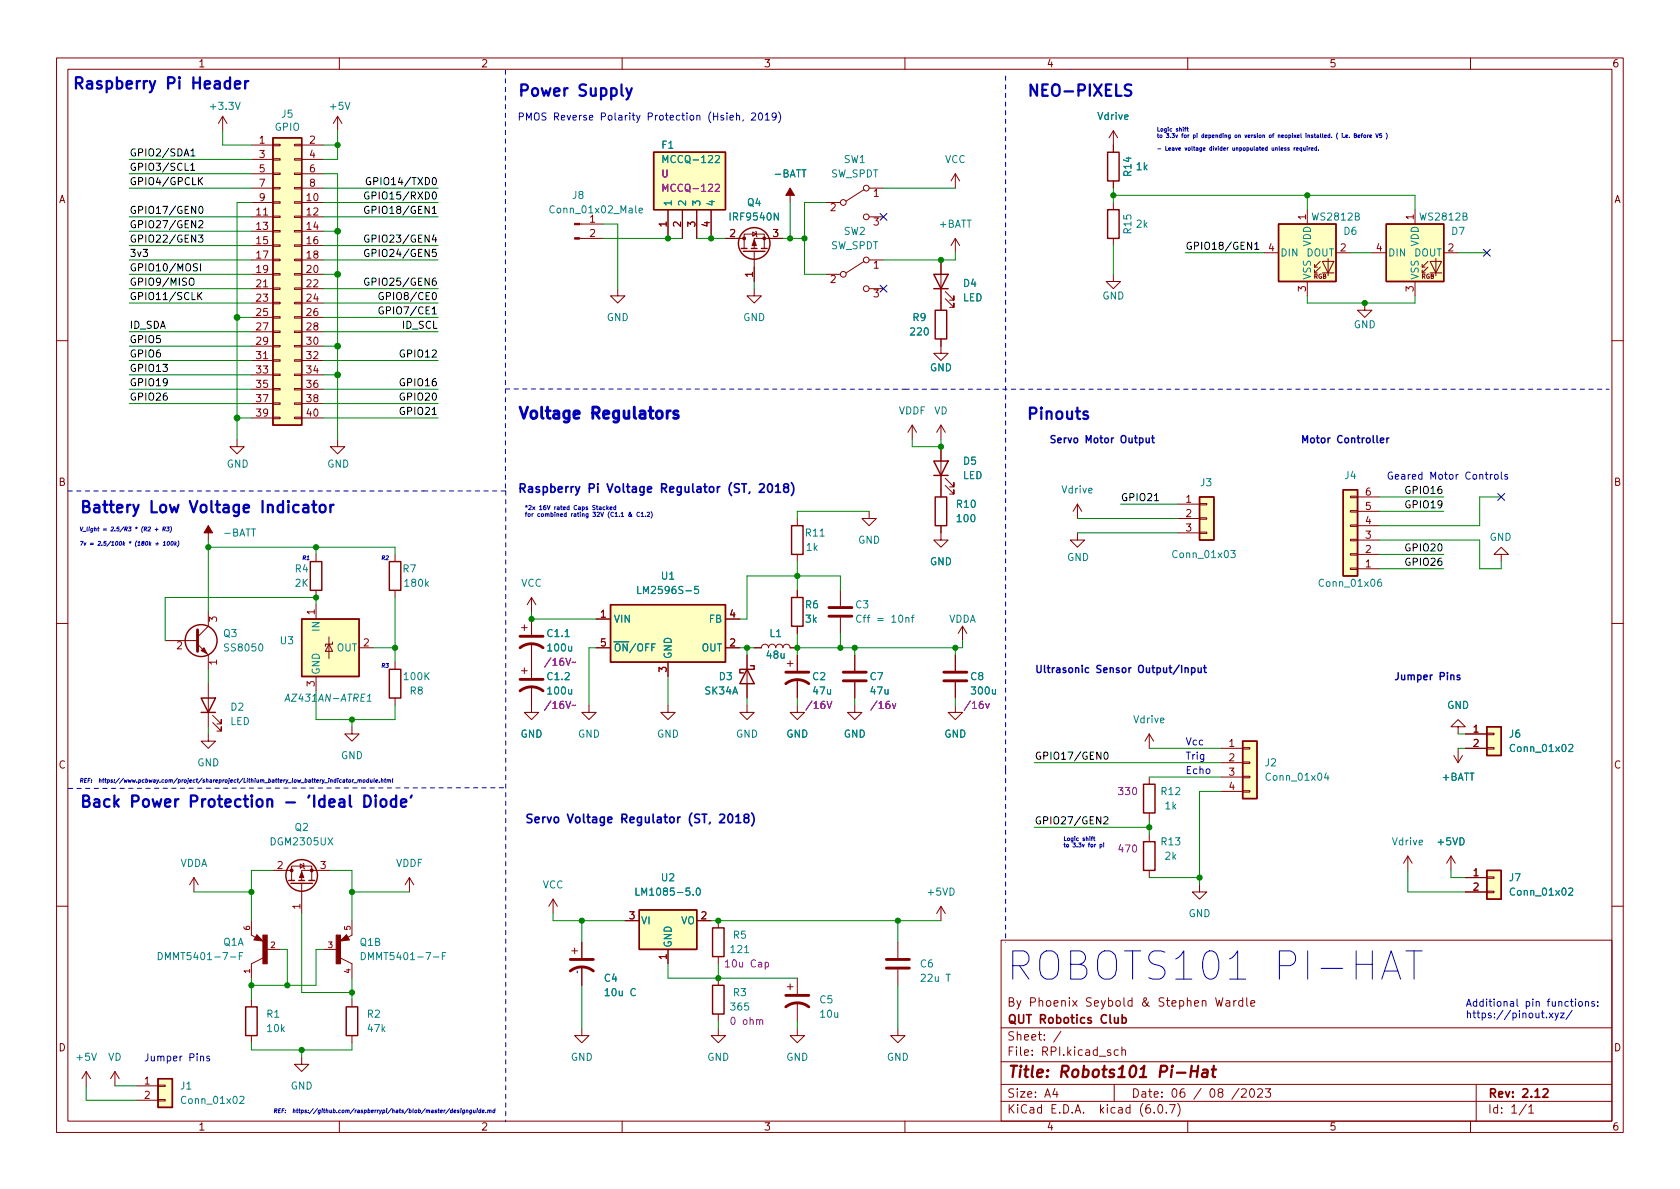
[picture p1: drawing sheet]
<svg xmlns="http://www.w3.org/2000/svg" width="297mm" height="210mm" viewBox="0 0 297 210" stroke-linecap="round" stroke-linejoin="round" font-family="sans-serif">
<defs><g id="words">
<text font-size="7" fill="#0000c2" x="177.8" y="173.4">ROBOTS101 PI-HAT</text>
<g font-size="2.8" fill="#0000c2">
<text x="12.7" y="15.8">Raspberry Pi Header</text>
<text x="91.4" y="17">Power Supply</text>
<text x="183.8" y="17">NEO-PIXELS</text>
<text x="91.4" y="74.1">Voltage Regulators</text>
<text x="182.8" y="74.2">Pinouts</text>
<text x="14" y="90.7">Battery Low Voltage Indicator</text>
<text x="14" y="142.8">Back Power Protection - 'Ideal Diode'</text>
</g>
<text font-size="2.8" fill="#840000" x="178" y="190.6">Title: Robots101 Pi-Hat</text>
<g font-size="2.1" fill="#0000c2">
<text x="91.4" y="87.1">Raspberry Pi Voltage Regulator (ST, 2018)</text>
<text x="92.7" y="145.5">Servo Voltage Regulator (ST, 2018)</text>
</g>
<g font-size="2.1" fill="#840000">
<text x="178" y="178">By Phoenix Seybold &amp; Stephen Wardle</text>
<text x="178" y="184">Sheet: /</text>
<text x="178" y="181">QUT Robotics Club</text>
<text x="178" y="186.7">File: RPI.kicad_sch</text>
<text x="178" y="196.9">KiCad E.D.A. kicad (6.0.7)</text>
<text x="178" y="194.1">Size: A4</text>
<text x="200" y="194.1">Date: 06 / 08 /2023</text>
<text x="263" y="194.1">Rev: 2.12</text>
<text x="263" y="196.9">Id: 1/1</text>
</g>
<g font-size="1.8" fill="#840000">
<text x="35" y="11.9">1</text>
<text x="85" y="11.9">2</text>
<text x="135" y="11.9">3</text>
<text x="185" y="11.9">4</text>
<text x="235" y="11.9">5</text>
<text x="285" y="11.9">6</text>
<text x="45.9" y="25.4">1</text>
<text x="45.9" y="27.9">3</text>
<text x="54.8" y="25.4">2</text>
<text x="54.8" y="27.9">4</text>
<text x="10.3" y="35.9">A</text>
<text x="45.9" y="30.5">5</text>
<text x="45.9" y="33">7</text>
<text x="45.9" y="35.6">9</text>
<text x="54.3" y="35.6">10</text>
<text x="54.8" y="30.5">6</text>
<text x="54.8" y="33">8</text>
<text x="154.4" y="34.8">1</text>
<text x="285.3" y="35.9">A</text>
<text x="45.4" y="38.1">11</text>
<text x="45.4" y="40.6">13</text>
<text x="54.3" y="38.1">12</text>
<text x="54.3" y="40.6">14</text>
<text x="104.3" y="41.9">2</text>
<text x="117.9" y="40.1" transform="rotate(-90 117.9 40.1)">1</text>
<text x="120.4" y="40.1" transform="rotate(-90 120.4 40.1)">2</text>
<text x="122.9" y="40.1" transform="rotate(-90 122.9 40.1)">3</text>
<text x="125.5" y="40.1" transform="rotate(-90 125.5 40.1)">4</text>
<text x="129" y="41.9">2</text>
<text x="136.7" y="41.9">3</text>
<text x="146.8" y="37.3">2</text>
<text x="154.4" y="39.9">3</text>
<text x="230.9" y="38.8" transform="rotate(-90 230.9 38.8)">1</text>
<text x="249.9" y="38.8" transform="rotate(-90 249.9 38.8)">1</text>
<text x="45.4" y="43.2">15</text>
<text x="45.4" y="45.7">17</text>
<text x="54.3" y="43.2">16</text>
<text x="54.3" y="45.7">18</text>
<text x="154.4" y="47.5">1</text>
<text x="224.3" y="44.4">4</text>
<text x="237" y="44.4">2</text>
<text x="243.3" y="44.4">4</text>
<text x="256" y="44.4">2</text>
<text x="45.4" y="48.3">19</text>
<text x="45.4" y="50.8">21</text>
<text x="45.4" y="53.3">23</text>
<text x="54.3" y="48.3">20</text>
<text x="54.3" y="50.8">22</text>
<text x="54.3" y="53.3">24</text>
<text x="133.1" y="49" transform="rotate(-90 133.1 49)">1</text>
<text x="146.8" y="50">2</text>
<text x="154.4" y="52.6">3</text>
<text x="230.9" y="51.5" transform="rotate(-90 230.9 51.5)">3</text>
<text x="249.9" y="51.5" transform="rotate(-90 249.9 51.5)">3</text>
<text x="45.4" y="55.9">25</text>
<text x="45.4" y="58.4">27</text>
<text x="54.3" y="55.9">26</text>
<text x="54.3" y="58.4">28</text>
<text x="45.4" y="61">29</text>
<text x="45.4" y="63.5">31</text>
<text x="54.3" y="61">30</text>
<text x="54.3" y="63.5">32</text>
<text x="45.4" y="66">33</text>
<text x="45.4" y="68.6">35</text>
<text x="45.4" y="71.1">37</text>
<text x="54.3" y="66">34</text>
<text x="54.3" y="68.6">36</text>
<text x="54.3" y="71.1">38</text>
<text x="45.4" y="73.7">39</text>
<text x="54.3" y="73.7">40</text>
<text x="10.3" y="85.9">B</text>
<text x="209.7" y="88.9">1</text>
<text x="241.4" y="87.6">6</text>
<text x="285.3" y="85.9">B</text>
<text x="209.7" y="91.4">2</text>
<text x="209.7" y="94">3</text>
<text x="241.4" y="95.2">3</text>
<text x="241.4" y="92.7">4</text>
<text x="241.4" y="90.2">5</text>
<text x="241.4" y="100.3">1</text>
<text x="241.4" y="97.8">2</text>
<text x="38.4" y="110" transform="rotate(-90 38.4 110)">3</text>
<text x="55.6" y="108.7" transform="rotate(-90 55.6 108.7)">1</text>
<text x="106.2" y="109.2">1</text>
<text x="129" y="109.2">4</text>
<text x="31.3" y="114.8">2</text>
<text x="38.4" y="117.6" transform="rotate(-90 38.4 117.6)">1</text>
<text x="64.3" y="114.3">2</text>
<text x="106.2" y="114.3">5</text>
<text x="117.9" y="118.9" transform="rotate(-90 117.9 118.9)">3</text>
<text x="129" y="114.3">2</text>
<text x="55.6" y="121.4" transform="rotate(-90 55.6 121.4)">3</text>
<text x="260.5" y="129.5">1</text>
<text x="10.3" y="135.9">C</text>
<text x="217.3" y="132.1">1</text>
<text x="217.3" y="134.6">2</text>
<text x="217.3" y="137.2">3</text>
<text x="260.5" y="132.1">2</text>
<text x="285.3" y="135.9">C</text>
<text x="217.3" y="139.7">4</text>
<text x="49" y="153.7">2</text>
<text x="56.7" y="153.7">3</text>
<text x="260.5" y="154.9">1</text>
<text x="53.1" y="160.8" transform="rotate(-90 53.1 160.8)">1</text>
<text x="260.5" y="157.5">2</text>
<text x="111.3" y="162.6">3</text>
<text x="124" y="162.6">2</text>
<text x="117.9" y="169.7" transform="rotate(-90 117.9 169.7)">1</text>
<text x="10.3" y="185.9">D</text>
<text x="285.3" y="185.9">D</text>
<text x="25.5" y="191.8">1</text>
<text x="25.5" y="194.3">2</text>
<text x="35" y="199.9">1</text>
<text x="85" y="199.9">2</text>
<text x="135" y="199.9">3</text>
<text x="185" y="199.9">4</text>
<text x="235" y="199.9">5</text>
<text x="285" y="199.9">6</text>
</g>
<g font-size="1.8" fill="#008484">
<text x="37.4" y="19.4">+3.3V</text>
<text x="48.6" y="23.1">GPIO</text>
<text x="49.8" y="20.8">J5</text>
<text x="58.5" y="19.4">+5V</text>
<text x="194.1" y="21.2">Vdrive</text>
<text x="117" y="26.3">F1</text>
<text x="117.7" y="28.8">MCCQ-122</text>
<text x="149.2" y="28.8">SW1</text>
<text x="167" y="28.8">VCC</text>
<text x="101.3" y="35.2">J8</text>
<text x="137" y="31.4">-BATT</text>
<text x="146.9" y="31.4">SW_SPDT</text>
<text x="200" y="31.1" transform="rotate(-90 200 31.1)">R14</text>
<text x="200.9" y="30.1">1k</text>
<text x="97.7" y="37.7">Conn_01x02_Male</text>
<text x="104.3" y="39.4">1</text>
<text x="118.7" y="36.6" transform="rotate(-90 118.7 36.6)">1</text>
<text x="121.3" y="36.6" transform="rotate(-90 121.3 36.6)">2</text>
<text x="123.8" y="36.6" transform="rotate(-90 123.8 36.6)">3</text>
<text x="126.4" y="36.6" transform="rotate(-90 126.4 36.6)">4</text>
<text x="129.3" y="39">IRF9540N</text>
<text x="132.2" y="36.4">Q4</text>
<text x="149.2" y="41.5">SW2</text>
<text x="166" y="40.3">+BATT</text>
<text x="200" y="41.2" transform="rotate(-90 200 41.2)">R15</text>
<text x="200.9" y="40.3">2k</text>
<text x="232.2" y="39">WS2812B</text>
<text x="237.6" y="41.5">D6</text>
<text x="251.2" y="39">WS2812B</text>
<text x="256.7" y="41.5">D7</text>
<text x="146.9" y="44.1">SW_SPDT</text>
<text x="226.3" y="45.3">DIN</text>
<text x="231" y="45.3">DOUT</text>
<text x="231.8" y="43.6" transform="rotate(-90 231.8 43.6)">VDD</text>
<text x="245.4" y="45.3">DIN</text>
<text x="250" y="45.3">DOUT</text>
<text x="250.8" y="43.6" transform="rotate(-90 250.8 43.6)">VDD</text>
<text x="170.2" y="53.3">LED</text>
<text x="170.4" y="50.7">D4</text>
<text x="194.9" y="53">GND</text>
<text x="231.8" y="49.5" transform="rotate(-90 231.8 49.5)">VSS</text>
<text x="250.8" y="49.5" transform="rotate(-90 250.8 49.5)">VSS</text>
<text x="107.3" y="56.8">GND</text>
<text x="131.4" y="56.8">GND</text>
<text x="161.1" y="59.3">220</text>
<text x="161.4" y="56.8">R9</text>
<text x="239.3" y="58">GND</text>
<text x="164.4" y="65.7">GND</text>
<text x="158.9" y="73.3">VDDF</text>
<text x="165.1" y="73.3">VD</text>
<text x="40.1" y="82.7">GND</text>
<text x="57.8" y="82.7">GND</text>
<text x="170.4" y="82.2">D5</text>
<text x="169.2" y="89.8">R10</text>
<text x="170.2" y="84.7">LED</text>
<text x="187.8" y="87.2">Vdrive</text>
<text x="212.3" y="86">J3</text>
<text x="237.8" y="84.7">J4</text>
<text x="39.7" y="94.9">-BATT</text>
<text x="142.5" y="94.9">R11</text>
<text x="169.3" y="92.3">100</text>
<text x="263.3" y="95.6">GND</text>
<text x="52.2" y="101.2">R4</text>
<text x="71.3" y="101.2">R7</text>
<text x="142.6" y="97.4">1k</text>
<text x="151.7" y="96.1">GND</text>
<text x="164.4" y="99.9">GND</text>
<text x="188.6" y="99.2">GND</text>
<text x="207.7" y="98.7">Conn_01x03</text>
<text x="52.2" y="103.8">2K</text>
<text x="71.7" y="103.8">180k</text>
<text x="92.1" y="103.8">VCC</text>
<text x="113.5" y="105">LM2596S-5</text>
<text x="117" y="102.5">U1</text>
<text x="142.4" y="107.6">R6</text>
<text x="151.3" y="107.6">C3</text>
<text x="233.5" y="103.8">Conn_01x06</text>
<text x="39.5" y="112.6">Q3</text>
<text x="49.6" y="113.9">U3</text>
<text x="56.5" y="111.5" transform="rotate(-90 56.5 111.5)">IN</text>
<text x="96.9" y="112.6">C1.1</text>
<text x="108.5" y="110.1">VIN</text>
<text x="125.4" y="110.1">FB</text>
<text x="136.1" y="112.6">L1</text>
<text x="142.5" y="110.1">3k</text>
<text x="152.4" y="110.1">Cff = 10nf</text>
<text x="167.7" y="110.1">VDDA</text>
<text x="39.9" y="115.2">SS8050</text>
<text x="56.5" y="119.4" transform="rotate(-90 56.5 119.4)">GND</text>
<text x="59.5" y="115.2">OUT</text>
<text x="97" y="115.2">100u</text>
<text x="108.5" y="115.2">~{ON}/OFF</text>
<text x="118.7" y="116.6" transform="rotate(-90 118.7 116.6)">GND</text>
<text x="124" y="115.2">OUT</text>
<text x="135.6" y="116.5">48u</text>
<text x="40.8" y="125.7">D2</text>
<text x="51" y="124.1">AZ431AN-ATRE1</text>
<text x="71.5" y="120.3">100K</text>
<text x="72.5" y="122.8">R8</text>
<text x="96.9" y="120.3">C1.2</text>
<text x="97" y="122.8">100u</text>
<text x="124.7" y="122.8">SK34A</text>
<text x="127.2" y="120.3">D3</text>
<text x="143.7" y="120.3">C2</text>
<text x="143.8" y="122.8">47u</text>
<text x="153.9" y="120.3">C7</text>
<text x="154" y="122.8">47u</text>
<text x="171.6" y="120.3">C8</text>
<text x="171.9" y="122.8">300u</text>
<text x="255.8" y="125.3">GND</text>
<text x="40.7" y="128.2">LED</text>
<text x="92" y="130.4">GND</text>
<text x="102.2" y="130.4">GND</text>
<text x="116.1" y="130.4">GND</text>
<text x="130.1" y="130.4">GND</text>
<text x="139" y="130.4">GND</text>
<text x="149.2" y="130.4">GND</text>
<text x="166.9" y="130.4">GND</text>
<text x="200.5" y="127.9">Vdrive</text>
<text x="266.9" y="130.4">J6</text>
<text x="34.9" y="135.5">GND</text>
<text x="60.3" y="134.2">GND</text>
<text x="223.7" y="135.5">J2</text>
<text x="267.3" y="133">Conn_01x02</text>
<text x="205.4" y="140.6">R12</text>
<text x="206" y="143.1">1k</text>
<text x="224.2" y="138">Conn_01x04</text>
<text x="254.9" y="138">+BATT</text>
<text x="48.1" y="149.5">DGM2305UX</text>
<text x="52.2" y="146.9">Q2</text>
<text x="205.4" y="149.5">R13</text>
<text x="246.2" y="149.5">Vdrive</text>
<text x="254.3" y="149.5">+5VD</text>
<text x="31.8" y="153.3">VDDA</text>
<text x="70" y="153.3">VDDF</text>
<text x="117" y="155.8">U2</text>
<text x="206" y="152">2k</text>
<text x="266.9" y="155.8">J7</text>
<text x="95.9" y="157.1">VCC</text>
<text x="113.3" y="158.4">LM1085-5.0</text>
<text x="164.1" y="158.4">+5VD</text>
<text x="267.3" y="158.4">Conn_01x02</text>
<text x="39.5" y="167.2">Q1A</text>
<text x="63.7" y="167.3">Q1B</text>
<text x="113.3" y="163.4">VI</text>
<text x="118.7" y="167.6" transform="rotate(-90 118.7 167.6)">GND</text>
<text x="120.4" y="163.4">VO</text>
<text x="129.7" y="166">R5</text>
<text x="210.1" y="162.2">GND</text>
<text x="29.1" y="169.8">DMMT5401-7-F</text>
<text x="65" y="169.8">DMMT5401-7-F</text>
<text x="106.9" y="173.6">C4</text>
<text x="129.3" y="168.5">121</text>
<text x="162.7" y="171.1">C6</text>
<text x="163.1" y="173.6">22u T</text>
<text x="47.2" y="180">R1</text>
<text x="65" y="180">R2</text>
<text x="107.3" y="176.1">10u C</text>
<text x="129.3" y="178.7">365</text>
<text x="129.7" y="176.1">R3</text>
<text x="145" y="177.4">C5</text>
<text x="145.1" y="180">10u</text>
<text x="47.3" y="182.5">10k</text>
<text x="65.1" y="182.5">47k</text>
<text x="13.6" y="187.6">+5V</text>
<text x="19.1" y="187.6">VD</text>
<text x="100.9" y="187.6">GND</text>
<text x="125" y="187.6">GND</text>
<text x="139" y="187.6">GND</text>
<text x="156.8" y="187.6">GND</text>
<text x="31.9" y="192.7">J1</text>
<text x="32.4" y="195.2">Conn_01x02</text>
<text x="51.4" y="192.7">GND</text>
</g>
<g font-size="1.8" fill="#0000c2">
<text x="91.4" y="21.3">PMOS Reverse Polarity Protection (Hsieh, 2019)</text>
<text x="185.4" y="78.4">Servo Motor Output</text>
<text x="229.9" y="78.4">Motor Controller</text>
<text x="245.1" y="84.8">Geared Motor Controls</text>
<text x="182.9" y="119">Ultrasonic Sensor Output/Input</text>
<text x="246.4" y="120.3">Jumper Pins</text>
<text x="209.5" y="131.8">Vcc</text>
<text x="209.5" y="136.9">Echo</text>
<text x="209.5" y="134.3">Trig</text>
<text x="259.1" y="178">Additional pin functions:</text>
<text x="259.1" y="180">https://pinout.xyz/</text>
<text x="25.4" y="187.7">Jumper Pins</text>
</g>
<g font-size="1.8">
<text x="22.9" y="27.6">GPIO2/SDA1</text>
<text x="22.9" y="30.2">GPIO3/SCL1</text>
<text x="22.9" y="32.7">GPIO4/GPCLK</text>
<text x="65.9" y="35.3">GPIO15/RXD0</text>
<text x="66.1" y="32.7">GPIO14/TXD0</text>
<text x="22.9" y="40.3">GPIO27/GEN2</text>
<text x="22.9" y="37.8">GPIO17/GEN0</text>
<text x="65.8" y="37.8">GPIO18/GEN1</text>
<text x="22.9" y="42.9">GPIO22/GEN3</text>
<text x="22.9" y="48">GPIO10/MOSI</text>
<text x="22.9" y="45.4">3v3</text>
<text x="65.8" y="42.9">GPIO23/GEN4</text>
<text x="65.8" y="45.4">GPIO24/GEN5</text>
<text x="209.5" y="44.2">GPIO18/GEN1</text>
<text x="22.9" y="50.5">GPIO9/MISO</text>
<text x="22.9" y="53">GPIO11/SCLK</text>
<text x="65.8" y="50.5">GPIO25/GEN6</text>
<text x="68.1" y="53">GPIO8/CE0</text>
<text x="22.9" y="58.1">ID_SDA</text>
<text x="68.1" y="55.6">GPIO7/CE1</text>
<text x="71.2" y="58.1">ID_SCL</text>
<text x="22.9" y="65.7">GPIO13</text>
<text x="22.9" y="60.7">GPIO5</text>
<text x="22.9" y="63.2">GPIO6</text>
<text x="71.1" y="63.2">GPIO12</text>
<text x="22.9" y="68.3">GPIO19</text>
<text x="22.9" y="70.8">GPIO26</text>
<text x="71.1" y="68.3">GPIO16</text>
<text x="71.1" y="70.8">GPIO20</text>
<text x="71.1" y="73.4">GPIO21</text>
<text x="198.1" y="88.6">GPIO21</text>
<text x="248.9" y="87.3">GPIO16</text>
<text x="248.9" y="89.9">GPIO19</text>
<text x="248.9" y="100">GPIO26</text>
<text x="248.9" y="97.5">GPIO20</text>
<text x="182.9" y="134.3">GPIO17/GEN0</text>
<text x="182.9" y="145.8">GPIO27/GEN2</text>
</g>
<g font-size="1.8" fill="#840084">
<text x="116.9" y="31.4">U</text>
<text x="117.7" y="33.9">MCCQ-122</text>
<text x="97.2" y="117.7">/16V~</text>
<text x="97.2" y="125.3">/16V~</text>
<text x="143" y="125.3">/16V</text>
<text x="154.5" y="125.3">/16v</text>
<text x="171" y="125.3">/16v</text>
<text x="197.9" y="140.6">330</text>
<text x="197.9" y="150.7">470</text>
<text x="128.6" y="171.1">10u Cap</text>
<text x="129.5" y="181.2">0 ohm</text>
</g>
<g font-size="1.4" fill="#840000">
<text x="44.2" y="164.5" transform="rotate(-90 44.2 164.5)">6</text>
<text x="47.9" y="167.6">2</text>
<text x="58" y="167.6">3</text>
<text x="62" y="164.5" transform="rotate(-90 62 164.5)">5</text>
<text x="44.2" y="172.1" transform="rotate(-90 44.2 172.1)">1</text>
<text x="62" y="172.1" transform="rotate(-90 62 172.1)">4</text>
</g>
<g font-size="1.1" fill="#840000">
<text x="232.2" y="49.3">RGB</text>
<text x="251.3" y="49.3">RGB</text>
</g>
<g font-size="1" fill="#0000c2">
<text x="204.5" y="23.2">Logic shift</text>
<text x="204.5" y="24.4">to 3.3v for pi depending on version of neopixel installed. ( i.e. Before V5 )</text>
<text x="204.5" y="26.6">- Leave voltage divider unpopulated unless required.</text>
<text x="14" y="93.9">V_light = 2.5/R3 * (R2 + R3)</text>
<text x="92.7" y="90.2">*2x 16V rated Caps Stacked</text>
<text x="92.7" y="91.4">for combined rating 32V (C1.1 &amp; C1.2)</text>
<text x="14" y="96.5">7v = 2.5/100k * (180k + 100k)</text>
<text x="53.3" y="99">R1</text>
<text x="67.3" y="99">R2</text>
<text x="67.3" y="118.1">R3</text>
<text x="14" y="138.4">REF: https://www.pcbway.com/project/shareproject/Lithium_battery_low_battery_indicator_module.html</text>
<text x="188" y="148.7">Logic shift</text>
<text x="188" y="149.8">to 3.3v for pi</text>
<text x="48.3" y="196.8">REF: https://github.com/raspberrypi/hats/blob/master/designguide.md</text>
</g>
</g></defs>
<path d="M0 .2h297v210.1h-297z" fill="#fff" stroke="#fff" stroke-width=".18"/>
<g fill="none" stroke="#840000" stroke-width=".18">
<path d="M10 10.2h277v190.1h-277zM12 12.2h273v186.1h-273zM60 10.2v2M110 10.2v2M160 10.2v2M210 10.2v2M260 10.2v2M39.4 20.6l-.8 1.2M39.4 20.6v2.5M39.4 20.6l.7 1.2M44.4 25.6h3.9M44.4 35.8h3.9"/>
<path d="M44.4 38.3h3.9M44.4 28.2h3.9M44.4 30.7h3.9M44.4 33.3h3.9M48.3 38.2h1.2v.3h-1.2zM48.3 35.7h1.2v.2h-1.2zM48.3 33.1h1.2v.3h-1.2zM48.3 30.6h1.2v.3h-1.2zM48.3 28.1h1.2v.2h-1.2zM48.3 25.5h1.2v.3h-1.2zM52.1 38.2h1.2v.3h-1.2zM52.1 35.7h1.2v.2h-1.2z"/>
<path d="M52.1 33.1h1.2v.3h-1.2zM52.1 30.6h1.2v.3h-1.2zM52.1 28.1h1.2v.2h-1.2zM52.1 25.5h1.2v.3h-1.2zM53.3 25.6h3.8M53.3 35.8h3.8M53.3 38.3h3.8M53.3 28.2h3.8M53.3 30.7h3.8M53.3 33.3h3.8M59.7 20.6l-.8 1.2M59.7 20.6v2.5"/>
<path d="M59.7 20.6l.8 1.2M102.5 39.6h4.2M118.1 37.1v5.1M120.6 37.1v5.1M123.2 37.1v5.1M125.7 37.1v5.1M139.7 33.3v2.5M146 35.8h2.6M152.8 33.5l-3.2 2.1M153.7 38.3h2.5M153.7 33.3h2.5M168.9 30.7v2.6"/>
<path d="M168.9 30.7l.8 1.3M168.9 30.7l-.8 1.3M196.8 23.1v3.8M196.8 32v1.3M196.8 35.8v1.3M196.8 23.1l-.7 1.3M196.8 23.1l.8 1.3M231.1 37.1v2.5M250.2 37.1v2.5M44.4 40.9h3.9M44.4 43.4h3.9M44.4 46h3.9"/>
<path d="M44.4 48.5h3.9M44.4 51h3.9M44.4 53.6h3.9M44.4 56.1h3.9M44.4 58.7h3.9M48.3 58.5h1.2v.3h-1.2zM48.3 56h1.2v.3h-1.2zM48.3 53.5h1.2v.2h-1.2zM48.3 50.9h1.2v.3h-1.2zM48.3 48.4h1.2v.2h-1.2zM48.3 45.8h1.2v.3h-1.2zM48.3 43.3h1.2v.3h-1.2z"/>
<path d="M48.3 40.8h1.2v.2h-1.2zM52.1 58.5h1.2v.3h-1.2zM52.1 56h1.2v.3h-1.2zM52.1 53.5h1.2v.2h-1.2zM52.1 50.9h1.2v.3h-1.2zM52.1 48.4h1.2v.2h-1.2zM52.1 45.8h1.2v.3h-1.2zM52.1 43.3h1.2v.3h-1.2zM52.1 40.8h1.2v.2h-1.2zM53.3 40.9h3.8M53.3 43.4h3.8M53.3 46h3.8"/>
<path d="M53.3 48.5h3.8M53.3 51h3.8M53.3 53.6h3.8M53.3 56.1h3.8M53.3 58.7h3.8M102.5 42.2h4.2M109.2 51v1.3h1.3l-1.3 1.3-1.3-1.3h1.3M128.3 42.2h3.3M131.6 43.9v-2.5h3.5v2.5M133.1 41l.6 .4-.6 .4zM133.3 51v1.3h1.3l-1.3 1.3-1.2-1.3h1.2M133.3 44.4v5.4"/>
<path d="M133.6 40.9l.1 .1v.8l.2 .1M138.4 42.2h-5.1v1.7M146 48.5h2.6M152.8 46.2l-3.2 2.1M153.7 46h2.5M153.7 51h2.5M166.4 59.9v2.6h1.2l-1.2 1.2-1.3-1.2h1.3M166.4 46v8.9M167.1 52.8l1.6 1.6v-.8v.8h-.8M167.1 51.6l1.6 1.5v-.8v.8h-.8M168.9 42.2l-.8 1.2M168.9 42.2v2.5"/>
<path d="M168.9 42.2l.8 1.2M196.8 48.5v1.3h1.3l-1.3 1.2-1.2-1.2h1.2M196.8 42.2v1.2M223.5 44.7h2.6M231.1 49.8v2.5M232.4 47.2h.5M233.4 47.2l-1 1.1v-.6M233.4 46.2l-1 1v-.5M233.8 46.2h2l-1 2.1zM233.8 48.3h2M234.8 45.7v3.1M236.2 44.7h2.6"/>
<path d="M241.3 53.6v1.3h1.3l-1.3 1.2-1.3-1.2h1.3M242.6 44.7h2.5M250.2 49.8v2.5M251.5 47.2h.5M252.5 47.2l-1 1.1v-.6M252.5 46.2l-1 1v-.5M252.9 46.2h2l-1 2.1zM252.9 48.3h2M253.9 45.7v3.1M255.3 44.7h2.5M10 60.2h2M41.9 77.7v1.3h1.3l-1.3 1.3-1.3-1.3h1.3"/>
<path d="M44.4 61.2h3.9M44.4 63.7h3.9M44.4 66.3h3.9M44.4 68.8h3.9M44.4 71.4h3.9M44.4 73.9h3.9M48.3 73.8h1.2v.2h-1.2zM48.3 71.2h1.2v.3h-1.2zM48.3 68.7h1.2v.3h-1.2zM48.3 66.2h1.2v.2h-1.2zM48.3 63.6h1.2v.3h-1.2zM48.3 61.1h1.2v.2h-1.2z"/>
<path d="M52.1 73.8h1.2v.2h-1.2zM52.1 71.2h1.2v.3h-1.2zM52.1 68.7h1.2v.3h-1.2zM52.1 66.2h1.2v.2h-1.2zM52.1 63.6h1.2v.3h-1.2zM52.1 61.1h1.2v.2h-1.2zM53.3 61.2h3.8M53.3 63.7h3.8M53.3 66.3h3.8M53.3 68.8h3.8M53.3 71.4h3.8M53.3 73.9h3.8"/>
<path d="M59.7 77.7v1.3h1.3l-1.3 1.3-1.3-1.3h1.3M161.3 75.2l-.8 1.2M161.3 75.2v2.5M161.3 75.2l.8 1.2M166.4 75.2v2.5M166.4 79v8.9M166.4 75.2l-.8 1.2M166.4 75.2l.7 1.2M285 60.2h2M36.8 93v2.5M55.9 98v1.3M69.8 98v1.3"/>
<path d="M141 91.7v1.3M141 98v1.3M153.7 90.4v1.3h1.2l-1.2 1.3-1.3-1.3h1.3M166.4 93v2.5h1.2l-1.2 1.3-1.3-1.3h1.3M167.1 85.8l1.6 1.6v-.8v.8h-.8M167.1 84.6l1.6 1.5v-.8v.8h-.8M190.5 94.2v1.3h1.3l-1.3 1.3-1.3-1.3h1.3M190.5 89.1l-.8 1.3M190.5 89.1v2.6M190.5 89.1l.8 1.3M208.3 89.1h3.8M208.3 91.7h3.8"/>
<path d="M208.3 94.2h3.8M212.1 94.1h1.3v.3h-1.3zM212.1 91.6h1.3v.2h-1.3zM212.1 89h1.3v.3h-1.3zM238.8 87.8h1.2v.2h-1.2zM238.8 90.3h1.2v.2h-1.2zM238.8 92.8h1.2v.3h-1.2zM238.8 95.4h1.2v.2h-1.2zM238.8 97.9h1.2v.3h-1.2zM240 98h3.8M240 95.5h3.8M240 93h3.8"/>
<path d="M240 90.4h3.8M240 87.9h3.8M265.4 98h1.3l-1.3-1.2-1.2 1.2h1.2v1.3M10 110.2h2M29.2 113.3h5.7M34.9 113.9l1.9 1.9v2.6M36.8 108.2v2.5l-1.9 1.9M55.9 104.4v1.3M55.9 106.9v2.6M55.9 119.6v2.6M58.2 113.9l.6 1.3h-1.3zM58.2 112.6v3.9"/>
<path d="M58.8 113.5v.4h-1.3v.4M63.5 114.5h2.5M69.8 104.4v1.3M69.8 117.1v1.3M92.2 118.6h1M92.2 111h1M92.7 110.5v1M92.7 118.1v1M94 105.7l-.8 1.2M94 105.7v2.5M94 109.5v2.8M94 113.8v6.1"/>
<path d="M94 105.7l.7 1.2M105.4 114.5h2.5M105.4 109.5h2.5M118.1 117.1v2.5M128.3 114.5h2.5M128.3 109.5h2.5M132.1 115.8v7.6M133.3 114.5h1.3a.64 .64 0 0 1 .7-.6 .64 .64 0 0 1 .6 .6 .64 .64 0 0 1 .6-.6 .64 .64 0 0 1 .7 .6 .64 .64 0 0 1 .6-.6 .64 .64 0 0 1 .6 .6 .64 .64 0 0 1 .7-.6 .64 .64 0 0 1 .6 .6h1.3M139.2 117.3h1M139.7 116.8v1.1M141 104.4v1.3M141 110.7v1.3"/>
<path d="M141 115.8v2.8M148.6 104.4v2.8M148.6 109.2v2.8M151.1 115.8v2.8M168.9 115.8v2.8M170.2 110.7l-.8 1.3M170.2 110.7v2.6M170.2 110.7l.7 1.3M238.8 100.5h1.2v.2h-1.2zM240 100.6h3.8M285 110.2h2M36.8 129.8v1.3h1.3l-1.3 1.2-1.2-1.2h1.2"/>
<path d="M36.8 120.9v7.6M37.6 127.8l1.5 1.5v-.8v.8h-.7M37.6 126.5l1.5 1.5v-.8v.8h-.7M62.2 128.5v1.3h1.3l-1.3 1.3-1.2-1.3h1.2M69.8 123.4v1.3M94 121.4v4.6h1.2l-1.2 1.2-1.3-1.2h1.3M104.1 124.7v1.3h1.3l-1.3 1.2-1.2-1.2h1.2M118.1 124.7v1.3h1.3l-1.3 1.2-1.3-1.2h1.3M132.1 124.7v1.3h1.2l-1.2 1.2-1.3-1.2h1.3M141 124.7v1.3h1.2l-1.2 1.2-1.3-1.2h1.3M141 120.1v3.3M151.1 124.7v1.3h1.3l-1.3 1.2-1.2-1.2h1.2"/>
<path d="M151.1 120.6v2.8M168.9 124.7v1.3h1.3l-1.3 1.2-1.3-1.2h1.3M168.9 120.6v2.8M203.2 129.8l-.8 1.3M203.2 129.8v2.5M203.2 137.4v1.3M203.2 129.8l.8 1.3M215.9 132.3h3.8M215.9 134.9h3.8M215.9 137.4h3.8M215.9 139.9h3.8M219.7 139.8h1.3v.3h-1.3z"/>
<path d="M219.7 137.3h1.3v.2h-1.3zM219.7 134.7h1.3v.3h-1.3zM219.7 132.2h1.3v.3h-1.3zM257 133.6l.8 1.3M257.8 128.5h1.3l-1.3-1.3-1.3 1.3h1.3v1.3M257.8 132.3v2.6M258.6 133.6l-.8 1.3M259.1 132.3h3.8M259.1 129.8h3.8M262.9 132.2h1.3v.3h-1.3zM262.9 129.7h1.3v.2h-1.3zM34.3 155.2l-.8 1.3"/>
<path d="M34.3 155.2v2.5M34.3 155.2l.8 1.3M48.3 153.9h3.3M51.6 155.7v-2.5h3.5v2.5M53.1 152.8l.6 .4-.6 .3zM53.3 156.2v5.3M53.6 152.6l.1 .2v.7l.1 .2M58.4 153.9h-5.1v1.8M72.4 155.2l-.8 1.3M72.4 155.2v2.5M72.4 155.2l.8 1.3M97.8 159l-.8 1.3"/>
<path d="M97.8 159v2.5M97.8 159l.8 1.3M203.2 143.8v1.2M203.2 147.6v1.2M203.2 153.9v1.3M212.1 156.5v1.2h1.3l-1.3 1.3-1.3-1.3h1.3M248.9 151.4l-.7 1.2M248.9 151.4v2.5M248.9 151.4l.8 1.2M256.5 151.4l-.7 1.2M256.5 151.4v2.5M256.5 151.4l.8 1.2"/>
<path d="M259.1 155.2h3.8M259.1 157.7h3.8M262.9 157.6h1.3v.3h-1.3zM262.9 155.1h1.3v.2h-1.3zM10 160.2h2M44.4 162.8v2.5l.8 .5M44.4 176.8v1.2M45.4 165.3l1.1 1.1-1.6-.2zM46.5 169.4l-2.1 1v2.6M47 167.9h2.5M57.1 167.9h2.6M60.2 169.4l2 1v2.6"/>
<path d="M61.3 165.3l.5 .9-1.6 .2zM62.2 162.8v2.5l-.7 .5M62.2 176.8v1.2M101.1 168.1h1M101.6 167.6v1.1M102.9 166.6v2.8M102.9 170.9v3.3M110.5 162.8h2.5M118.1 167.9v2.5M123.2 162.8h2.5M127 162.8v1.3M127 169.2v1.2"/>
<path d="M127 173v1.2M127 179.3v1.3M139.2 174.5h1M139.7 174v1M141 173v2.8M141 177.3v3.3M158.7 166.6v2.8M158.7 171.4v2.8M166.4 160.3l-.8 1.2M166.4 160.3v2.5M166.4 160.3l.7 1.2M177 166.3h108v32h-108z"/>
<path d="M214.9 176.4l.4 1.5 .3-1 .3 1 .3-1.5M216.8 177h.6v.9M217.4 177.3l-.5 .1a.29 .29 0 0 0-.2 .2 .29 .29 0 0 0 .2 .3h.5M218.1 176.9v1M218.6 176.9l-.3 .1-.2 .2M219.7 177l-.4-.1-.3 .3v.4l.1 .3h.6M219.7 176.4v1.5M220.4 176.4v1.3l.2 .2M221.1 177.4l.8-.1-.1-.3-.4-.1-.3 .2 .1 .8h.6M285 160.2h2M15.2 189.5l-.7 1.2M15.2 189.5v2.5"/>
<path d="M15.2 189.5l.8 1.2M20.3 189.5l-.7 1.2M20.3 189.5v2.5M20.3 189.5l.8 1.2M24.1 192h3.8M24.1 194.6h3.8M27.9 194.4h1.3v.3h-1.3zM27.9 191.9h1.3v.2h-1.3zM44.4 183.1v1.3M53.3 186.9v1.3h1.3l-1.3 1.3-1.2-1.3h1.2M60 198.3v2M62.2 183.1v1.3"/>
<path d="M102.9 181.9v1.2h1.2l-1.2 1.3-1.3-1.3h1.3M110 198.3v2M127 181.9v1.2h1.3l-1.3 1.3-1.3-1.3h1.3M141 181.9v1.2h1.2l-1.2 1.3-1.3-1.3h1.3M158.7 181.9v1.2h1.3l-1.3 1.3-1.2-1.3h1.2M160 198.3v2M177 194.8h108M177 191.8h108M177 187.8h108M177 181.8h108M186.5 192.5l-.4 1h1M186.9 193v1"/>
<path d="M187.6 182.4l-1.3 1.9M197 191.8v3M197.7 185.7l-.4-.1-.3 .3v.4l.1 .3h.6M198.4 185.8l.2-.2 .3 .1 .1 .9M198.4 185.1v1.5M204.1 196.7v.1M204.9 195.4l.2-.1a.81 .81 0 0 1 .6 .7 .81 .81 0 0 1-.3 .8h-.2a.81 .81 0 0 1-.6-.6 .81 .81 0 0 1 .3-.8zM206.2 196.7v.1M206.8 195.3h1l-.7 1.5M208.2 195.1a1.72 1.72 0 0 1 0 2.3M210 198.3v2M219.1 192.5l-1.3 1.9"/>
<path d="M219.5 192.7l.6-.2 .2 .2 .1 .3-1 1h1M221.1 192.7l.2-.2a.81 .81 0 0 1 .6 .7 .81 .81 0 0 1-.3 .8h-.2a.81 .81 0 0 1-.3-1.3zM222.4 192.7l.5-.2 .2 .2 .1 .3-.9 1h.9M223.7 192.5h.9l-.5 .6 .5 .1v.7l-.2 .1h-.5l-.2-.1M260 198.3v2M261 191.8v6.5M269.9 195.3l-1.3 1.9M270.3 195.8l.4-.5v1.5M270.3 196.8h.9"/>
<circle cx="149.1" cy="35.8" r=".51"/>
<circle cx="153.2" cy="33.3" r=".51"/>
<circle cx="153.2" cy="38.3" r=".51"/>
<circle cx="149.1" cy="48.5" r=".51"/>
<circle cx="153.2" cy="46" r=".51"/>
<circle cx="153.2" cy="51" r=".51"/>
</g>
<path d="M198.4 179.4v1.5M198.4 180l.4-.1 .3 .3v.4l-.1 .3h-.6M272.8 192.7l.6-.2 .2 .2 .1 .3-.9 1h.9" fill="none" stroke="#840000" stroke-width=".3"/>
<path d="M210.6 189.4h1.1M210.7 188.5l-.2 2M211.9 188.5l-.3 2M212.7 189.2l.2-.1 .6 .1-.1 1.3M213.5 189.6l-.7 .1a.4 .4 0 0 0-.3 .3 .4 .4 0 0 0 .3 .5l.6-.1M214.3 189.1h.7M214.6 188.5l-.2 1.7 .1 .2 .3 .1" fill="none" stroke="#840000" stroke-width=".4"/>
<g fill="#ffffc2" stroke="#ffffc2" stroke-width=".18">
<path d="M48.3 24.4h5v50.8h-5z"/>
<path d="M219.7 131.1h2.5v10.1h-2.5z"/>
<path d="M245.1 39.6h10.2v10.2h-10.2z"/>
<path d="M115.6 26.9h12.7v10.2h-12.7z"/>
<path d="M53.3 109.5h10.2v10.1h-10.2z"/>
<path d="M262.9 128.5h2.5v5.1h-2.5z"/>
<path d="M262.9 153.9h2.5v5.1h-2.5z"/>
<path d="M226.1 39.6h10.1v10.2h-10.1z"/>
<path d="M27.9 190.7h2.6v5.1h-2.6z"/>
<path d="M107.9 106.9h20.4v10.2h-20.4z"/>
<path d="M212.1 87.9h2.5v7.6h-2.5z"/>
<path d="M113 160.9h10.2v7h-10.2z"/>
<path d="M237.5 86.6h2.5v15.2h-2.5z"/>
</g>
<g fill="none" stroke="#840000" stroke-width=".25">
<path d="M48.3 24.4h5v50.8h-5zM115.6 26.9h12.7v10.2h-12.7zM195.8 26.9h2.1v5.1h-2.1zM195.8 37.1h2.1v5.1h-2.1zM226.1 39.6h10.1v10.2h-10.1zM245.1 39.6h10.2v10.2h-10.2zM131.1 43.9h1M131.4 44.4h3.9M132.8 43.9h1.1M134.6 43.9h1M165.1 48.5h2.5l-1.2 2.5zM165.1 51h2.5"/>
<path d="M165.4 54.9h2v5h-2zM54.9 99.3h2v5.1h-2zM68.8 99.3h2.1v5.1h-2.1zM140 93h2v5h-2zM165.1 81.5h2.5l-1.2 2.6zM165.1 84.1h2.5M165.4 87.9h2v5.1h-2zM212.1 87.9h2.5v7.6h-2.5zM237.5 86.6h2.5v15.2h-2.5zM53.3 109.5h10.2v10.1h-10.2zM68.8 118.4h2.1v5h-2.1zM107.9 106.9h20.4v10.2h-20.4z"/>
<path d="M132.1 118.4l1.2 2.5h-2.5zM132.7 117.7h.6v.7h-2.5v.6h.6M140 105.7h2v5h-2zM35.6 123.4h2.5l-1.3 2.6zM35.6 126h2.5M202.2 138.7h2v5.1h-2zM219.7 131.1h2.5v10.1h-2.5zM262.9 128.5h2.5v5.1h-2.5zM51.1 155.7h1M51.4 156.2h3.8M52.8 155.7h1M54.6 155.7h1"/>
<path d="M202.2 148.8h2v5.1h-2zM262.9 153.9h2.5v5.1h-2.5zM43.4 178h2.1v5.1h-2.1zM45.5 166h.3l-.3-.3-.3 .4 1 .1-.7-.7-.4 .6M61.2 178h2v5.1h-2zM61.2 166h-.4l.4-.3 .3 .4-1 .1 .7-.7 .4 .6M113 160.9h10.2v7h-10.2zM126 174.2h2v5.1h-2zM126 164.1h2v5.1h-2zM27.9 190.7h2.6v5.1h-2.6z"/>
<circle cx="133.3" cy="43" r="2.79"/>
<circle cx="35.6" cy="113.3" r="2.82"/>
<circle cx="53.3" cy="154.8" r="2.79"/>
</g>
<g fill="none" stroke="#840000" stroke-width=".51">
<path d="M34.9 111.4v3.8M91.9 114.5a3.3 3.3 0 0 1 4.1 0M91.9 112.5h4.1M138.9 118.9h4.1M146.6 109h4M146.6 107.4h4M149.1 118.9h4.1M166.9 118.9h4M91.9 122.2a3.3 3.3 0 0 1 4.1 0M91.9 120.1h4.1M138.9 120.9a3.3 3.3 0 0 1 4.1 0M149.1 120.4h4.1"/>
<path d="M166.9 120.4h4M100.8 171.7a3.3 3.3 0 0 1 4.1 0M100.8 169.7h4.1M138.9 178a3.3 3.3 0 0 1 4.1 0M138.9 176h4.1M156.7 169.7h4.1M156.7 171.2h4.1"/>
</g>
<g fill="none" stroke="#008484" stroke-width=".18">
<path d="M113 37.2l.6-.1-.1-.2-.3-.1-.2 .2 .1 .6h.4M126.5 27.6l.5-.1 .2 .4-.8 .9h.8M217.6 97.3h.8l-.4 .5 .3 .1v.6l-.1 .1-.6-.1M112.8 103.7v1.3h.6M123.5 103.7h-.6l-.1 .6 .2-.1h.4l.1 .2v.4l-.2 .2-.5-.2M152.2 108.9a.6 .6 0 0 0-.8 .4 .6 .6 0 0 0 .6 .7l.2-.1M161.1 109.2h.5M161.6 108.8l-.3 .2v1M244.2 102.4l-.4 .1a.85 .85 0 0 0 0 1.2l.4-.1 .1-.5-.2-.2h-.3l-.2 .2M50.4 124l.5-1.3 .3 1.3M64.9 124h.7M234.5 136.7l-.3 .9h.8"/>
<path d="M234.8 137.1v.9M277.4 131.8l.4-.2 .3 .4-.8 .9h.8M112.5 157v1.3h.6M123.2 157.2l.2-.2a.68 .68 0 0 1 .4 .7 .68 .68 0 0 1-.4 .6l-.2-.1-.1-.4zM277.4 157.2l.4-.2 .3 .4-.8 .9h.8M28 168.4a.64 .64 0 0 1 .7 .7 .64 .64 0 0 1-.7 .6zM42.3 169h.4M42.9 168.4h-.6v1.3M63.9 168.4a.64 .64 0 0 1 .7 .7 .64 .64 0 0 1-.7 .6zM78.2 169h.4M78.8 168.4h-.6v1.3M42.4 194l.5-.1 .2 .3-.7 .9h.7"/>
</g>
<g fill="#840000" stroke="#840000" stroke-width=".18">
<path d="M133.3 42.4l.4 1h-.7z"/>
<path d="M139.7 33.3l.8 1.2h-1.6z"/>
<path d="M101.6 42h.9v.3h-.9z"/>
<path d="M101.6 39.5h.9v.2h-.9z"/>
<path d="M53.3 154.2l.4 1h-.7z"/>
<path d="M59.4 165.3h.8v5.1h-.8z"/>
<path d="M46.5 165.3h.7v5.1h-.7z"/>
<path d="M35.6 115.1l.5-.6 .5 1.1z"/>
<path d="M36.8 93l.8 1.2h-1.5z"/>
<circle cx="135.1" cy="42.2" r=".25"/>
<circle cx="131.6" cy="42.2" r=".25"/>
<circle cx="55.1" cy="153.9" r=".25"/>
<circle cx="51.6" cy="153.9" r=".25"/>
</g>
<path d="M126.5 32.7l.5-.1 .2 .3-.8 .9h.8M97.4 116.3l-1.1 1.7M97.4 124l-1.1 1.6M135.3 170.2h.3l.3 .2-.1 .5h-.5" fill="none" stroke="#840084" stroke-width=".18"/>
<g fill="none" stroke="#000" stroke-width=".18">
<path d="M33.7 29.2l.4-.3v1.2M33.7 30.1h.7M33.8 26.7l.3-.4v1.3M33.8 27.6h.7M35.2 39.1l.4-.1 .3 .4-.8 .9h.8M35.3 36.6l.2-.1a.68 .68 0 0 1 .4 .6 .68 .68 0 0 1-.4 .6l-.2-.1-.1-.3zM35.3 31.9l.5 .8M35.8 31.4l-.7 .7M65.2 34a.59 .59 0 0 0-.8 .6 .59 .59 0 0 0 .8 .5v-.4h-.2M65.2 36.5a.59 .59 0 0 0-.8 .6 .59 .59 0 0 0 .8 .6v-.5h-.2M65.5 31.5a.59 .59 0 0 0-.8 .5 .59 .59 0 0 0 .8 .6v-.5h-.2M33.6 49.2h.2a.43 .43 0 0 1 .5 .4v.4a.42 .42 0 0 1-.4 .5 .42 .42 0 0 1-.4-.5v-.4z"/>
<path d="M34.9 46.7l-.5-.1-.2 .3 .1 .3 .6 .2v.4l-.2 .1-.5-.1M35.1 41.6h.8l-.4 .4 .3 .2v.5l-.2 .1-.5-.1M35.2 52.3l.5 .7M35.5 46.6v1.3M35.7 51.7l-.7 .7M65.2 49.2a.59 .59 0 0 0-.8 .6 .59 .59 0 0 0 .8 .6v-.5h-.2M65.2 41.6a.59 .59 0 0 0-.8 .6 .59 .59 0 0 0 .8 .6v-.5h-.2M65.2 44.2a.59 .59 0 0 0-.8 .5 .59 .59 0 0 0 .8 .6v-.5h-.2M67.7 54.3a.59 .59 0 0 0-.7 .6 .59 .59 0 0 0 .7 .6l.1-.5h-.3M67.7 51.8a.59 .59 0 0 0-.7 .6 .59 .59 0 0 0 .7 .5l.1-.5h-.3M221.8 43.2l.4-.4v1.3M221.8 44.1h.8"/>
<path d="M204.1 88.5h.7M195.3 133.1l.2-.1a.68 .68 0 0 1 .4 .6 .68 .68 0 0 1-.4 .7l-.2-.2-.1-.3zM195.2 144.5l.5-.1 .2 .4-.8 .9h.8"/>
</g>
<g fill="none" stroke="#0000c2" stroke-width=".25">
<path d="M202.6 77.4l.1 .8 .3 .1 .2-.1M203.2 77.4v.9M203.6 77.4h.5M203.8 77v1.1l.3 .2M244.1 77.9l.6-.2-.1-.2-.4-.1-.1 .2v.6h.5M245.2 77.4v.9M245.6 77.4l-.4 .3M209.5 118.2l.2-.1h.3l.1 .8M210.7 118.1h.3l.3 .2-.1 .6h-.5M210.7 118.1v1.3M211.8 118.1l.1 .8h.3l.2-.1M212.4 118.1v.8"/>
<path d="M212.8 118.1h.5M213 117.7v1.1l.3 .1M258.1 119.4h-.3l-.2 .1 .1 .2 .4 .1v.3h-.5"/>
</g>
<path d="M134.3 85.7l.5-.1 .3 .1v.3l-.9 1.1h.9M135.8 85.7l.3-.1a.81 .81 0 0 1 .5 .6 .81 .81 0 0 1-.3 .8l-.1 .1a.81 .81 0 0 1-.4-1.4zM137.1 86l.5-.4v1.5M137.1 87.1h.9M138.8 86.2l-.2-.3v-.2l.2-.1h.5l.1 .2-.1 .3-.6 .2-.1 .2v.4l.2 .2h.3l.3-.3v-.3l-.3-.3M139.9 85.3a1.72 1.72 0 0 1 0 2.3M127.3 144.1l.5-.1 .2 .1 .1 .3-.9 1.1h.9M128.8 144.1l.2-.1a.81 .81 0 0 1 .6 .6 .81 .81 0 0 1-.3 .8l-.1 .1a.81 .81 0 0 1-.4-1.4zM130.1 144.4l.4-.4v1.5M130.1 145.5h.9M131.8 144.6l-.3-.3 .1-.2 .2-.1h.5l.1 .3-.1 .2-.6 .2-.2 .2 .1 .4 .2 .2 .5-.1 .1-.2v-.3l-.3-.3M132.9 143.8a1.72 1.72 0 0 1 0 2.2" fill="none" stroke="#0000c2" stroke-width=".3"/>
<g fill="none" stroke="#0000c2" stroke-width=".18">
<path d="M130.2 20v1.2M137.7 19.8a1.46 1.46 0 0 1 0 1.9M130.2 20.5l.2-.1 .3 .1 .1 .7M131.4 21.2l-.1 .2M132.9 20.1l.5-.1 .2 .3-.8 .9h.8M134.2 20.1l.2-.1a.68 .68 0 0 1 .4 .6 .68 .68 0 0 1-.4 .6l-.2-.1-.1-.3zM135.3 20.3l.4-.3v1.2M135.3 21.2h.7M137.2 20.5l-.2 .3h-.2l-.3-.3 .1-.5h.4l.2 .1a.84 .84 0 0 1-.3 1.1h-.3M209.2 22.5v.1M209.2 22.7v.5M209.4 22.7h.3"/>
<path d="M209.7 22.5l-.2 .1v.6M209.8 22.7h.3M209.9 22.5v.6l.2 .1M227.4 26.2h-.3l.3 .2v.2h-.3M227.9 26.2h-.2l.2 .2v.2h-.2M228.8 26.1v.5M229 26.1l-.2 .2M229.2 26.4l.3-.1v-.1h-.3v.4h.3M230.1 26.2l-.2-.1-.1 .2 .1 .3h.2M230.1 26.1v.7M230.5 26.1v.5l.3-.1M230.8 26.1v.5"/>
<path d="M231.1 25.9v.1M231.1 26.1v.5M231.4 26.1v.5M231.6 26.1l-.2 .2M231.8 26.4l.4-.1-.1-.1h-.3l.1 .4h.2M232.8 25.9v.7h-.3v-.4h.3M233.1 26.5v.1M236.5 23.5v.1a.81 .81 0 0 0 0 1M237.3 23.6v.1M237.3 23.9v.4M237.6 24.3h.1M237.9 24.1l.4-.1-.1-.1-.3 .1 .1 .3h.2"/>
<path d="M238.6 24.3h.1M239.4 24l.3-.1 .1-.2-.4-.1v.7h.3l.1-.2-.1-.1M240.1 24.1l.3-.1v-.1l-.3 .1v.3h.3M240.6 23.9h.3M240.9 23.6l-.2 .1v.6M241.1 23.9h.3v.4h-.3zM241.8 23.9v.4M242 23.9l-.2 .1M242.2 24.1l.3-.1v-.1l-.3 .1v.3h.3M243.2 23.6l.3 .7 .2-.7M244.3 23.6h-.4v.4l.3-.1 .1 .4h-.4M245.1 23.5v.1a.81 .81 0 0 1 0 1"/>
<path d="M26.2 93.3l.3-.1 .1 .2-.5 .5h.5M27.4 93.6h.6M27.5 96.2h.6M27.7 93.4v.5M27.8 95.9v.5M28.8 93.6l.4-.1v-.2l-.3-.1-.1 .7M28.9 96.4h.4M28.9 95.9l.2-.2v.7M29 93.6l.2 .3M29.5 93.2h.4l-.2 .3h.2l-.1 .3h-.4M29.7 95.8l.1-.1a.33 .33 0 0 1 .2 .4 .33 .33 0 0 1-.4 .3zM30.2 93.1a.84 .84 0 0 1-.1 1.1"/>
<path d="M30.3 95.8l.1-.1a.33 .33 0 0 1 .2 .4 .33 .33 0 0 1-.3 .3zM31 95.7l-.1 .7M31 96.2l.2 .2M31.2 96l-.3 .2M31.5 95.6v.1a.84 .84 0 0 1-.1 1M106 89.7h.3v.4M106.3 89.8l-.4 .1 .1 .2h.3M107 89.7l-.2-.1-.2 .2 .1 .3h.3M107.3 89.4v.7M107.4 89.8l.2 .3M107.6 89.6l-.3 .3M107.9 89.9l.3-.1v-.1h-.3v.4h.3"/>
<path d="M108.9 89.7l-.3-.1-.1 .2 .1 .3h.3M108.9 89.4v.7M111.6 90.9l-.1 .4a.2 .2 0 0 1-.3 0 .2 .2 0 0 1 0-.3l.3-.3-.2-.1a.72 .72 0 0 0 .5 .7M113.1 90.7a.33 .33 0 0 0-.5 .3 .33 .33 0 0 0 .5 .3M113.4 90.8l.2-.2v.7M113.4 91.3h.4M114.1 91.3h.1M114.4 90.7l.3-.1 .2 .2-.5 .5h.5M115.1 90.5a.86 .86 0 0 1 0 1.1M263.9 83.9l-.4 .2M264.3 84l.2-.1 .3 .1 .1 .5-.1 .2h-.3l-.2-.1zM265.4 83.5v1.1l.2 .1"/>
<path d="M266.5 84l-.3-.1-.2 .2 .1 .2 .4 .1v.3h-.5M59.4 137.9l-.3 .1v.3h.3M59.4 137.6v.7M59.7 137.9v.4M59.8 137.6v.1M60.4 137.9h-.3l-.1 .3 .1 .1h.2M60.7 137.9h.2v.4M61 138l-.4 .1v.1l.3 .1M61.2 137.9h.3M61.3 137.6v.6l.1 .1M61.7 137.9h.3l-.1 .4h-.2zM62.3 137.9v.4"/>
<path d="M62.5 137.9l-.2 .1M62.5 138.4h.6M63.3 137.9h.3v.4M63.3 137.9v.4M63.6 138l.3-.1v.4M64.2 137.9h.3v.4h-.3zM65.2 137.9h-.3l-.1 .3 .1 .1h.2M65.2 137.6l-.1 .7M65.5 137.9v.4h.3M65.8 137.9v.4M66.2 137.6v.7M66.4 138.1l.4-.1v-.1h-.3l-.1 .3 .3 .1"/>
<path d="M67.1 138.3h.1M67.4 137.9h.3v.4M67.5 137.6l-.1 .7M68 137.9h.2M68.1 137.6l-.1 .6 .2 .1M68.5 137.9h.2v.4M68.5 137.9l-.1 .4M68.8 138l.2-.1v.4M69.4 137.6l.1 .7M192.7 148h.1M192.7 148.2v.5M192.9 148.2h.3"/>
<path d="M193.2 148l-.2 .1v.6M193.3 148.2h.3M193.4 148v.6l.2 .1M193.7 149.3l-.2 .1M194.5 149.3h.2l.1 .1v.3h-.3M194.5 149.3v.7M195.1 149.1h.1M195.1 149.3v.5M244.3 173.1l1.7-5 1.6 5M244.8 171.7h2.4M248.6 168.1h2.8M250 168.1v5"/>
<path d="M273.9 179.1l.7 .9M274.6 179.1l-.7 .9M274.9 179.1l.3 .9M275.5 179.1l-.4 1.2-.2 .1M275.9 179.1h.7l-.7 .9h.7M278 178.7l-1.1 1.6M278.6 176.7v.1M278.6 177.1v.8M279.2 177.2l.2-.1 .3 .1 .1 .5-.1 .2h-.3l-.2-.1zM280.3 177.2l.2-.1 .3 .1 .1 .7M280.3 177.1v.8M281.9 177.2l-.3-.1-.2 .2 .1 .2 .4 .1v.3h-.5"/>
<path d="M282.5 177.8v.1M282.5 177.2v.1M35.5 186.9l.1-.1h.3l.1 .8M37 186.8h-.3l-.2 .1 .1 .2 .4 .1v.3h-.5M79.5 196l-.7 .9M80 196.3h-.3l-.1 .3 .1 .2 .2-.1M80 196.1l-.1 .7M80.3 196.5h.3v-.2l-.3 .1v.3h.2M81.2 196.3l-.3 .1 .2 .2v.1h-.3M81.5 196.3l-.1 .5M81.5 196.1h.1M82.1 196.3l-.3 .1v.3h.3"/>
<path d="M82.1 196.3v.6l-.4 .1M82.5 196.4l.2-.1v.5M82.5 196.3l-.1 .5M83.4 196.3l-.4 .1 .1 .3h.2M83.4 196.3l-.1 .6-.3 .1M83.7 196.3v.4h.3M84 196.3v.5M84.4 196.3l-.1 .5M84.4 196.1h.1M85 196.3l-.4 .1 .1 .3h.2M85 196.1l-.1 .7M85.3 196.5h.3v-.2l-.3 .1v.3h.2"/>
<path d="M85.9 196.7v.1M86.3 196.4l.2-.1v.5M86.3 196.3l-.1 .5M86.6 196.4l.2-.1v.5M87.5 196.3h-.3l-.1 .3 .1 .2 .2-.1M87.5 196.1l-.1 .7"/>
</g>
<g fill="none" stroke="#0000c2" stroke-width=".4">
<path d="M41.5 15l1-.2-.1-.4-.6-.1-.3 .3 .1 1 .2 .1 .6-.1M43.3 14.3v1.4M43.9 14.3a.51 .51 0 0 0-.6 .4M110.7 15.6l.5 1.3M111.7 15.6l-.7 1.8-.3 .2M183.4 14.9v2l-1.2-2v2M53.7 89.4l.1-.1 .6 .1 .1 1.2M54.5 89.7l-.7 .1a.39 .39 0 0 0-.2 .4 .39 .39 0 0 0 .2 .4l.7-.1M55.2 89.3h.7M55.5 88.6v1.7l.1 .2 .3 .1M56.7 89.4a.54 .54 0 0 1 .9 .2v.6a.54 .54 0 0 1-.6 .4 .54 .54 0 0 1-.5-.4v-.6zM58.4 89.3v1.3"/>
<path d="M59 89.3a.51 .51 0 0 0-.6 .3M64.4 140.7a1.05 1.05 0 0 1 1.2 .6 1.05 1.05 0 0 1-.4 1.3l-.8 .1zM66.4 140.7l-.1 .1 .1 .1 .1-.1-.1-.1v.2M66.4 141.3v1.4M67.5 141.4a.54 .54 0 0 1 .8 .3v.6a.54 .54 0 0 1-.5 .4 .54 .54 0 0 1-.5-.4v-.6zM70 141.4l-.5-.1-.4 .4v.6l.2 .3 .2 .1 .5-.1M70 140.7v2M70.9 142l.9-.2v-.4l-.6-.1-.3 .3 .1 1 .2 .1 .6-.1M72.8 140.7l-.2 .3"/>
</g>
<path d="M118 72.6v1.4M118.5 72.6a.51 .51 0 0 0-.5 .4M119.9 72.7l-.5-.1-.3 .3 .1 .3 .7 .2 .1 .2-.1 .3-.2 .1-.6-.1" fill="none" stroke="#0000c2" stroke-width=".5"/>
<path d="M89.4 12.4v74.4M189.2 12.3h.1M89.4 68.8h70.6M160 68.8h5.1M165.1 68.8h119.4M12 86.8h62.9M74.9 86.8h14.5M89.4 86.8v111.6M12.1 139.4l77.2-.1M177.8 136.1v-123.2M177.8 136.1v30.5M102.1 171.7v.3" fill="none" stroke="#0000c2" stroke-width=".18" stroke-dasharray=".8 .8"/>
<g fill="none" stroke="#008400" stroke-width=".18">
<path d="M22.9 28.2h21.5M22.9 38.3h21.5M22.9 30.7h21.5M22.9 33.3h21.5M39.4 23.1v2.5h5M44.4 35.8h-2.5v41.9M57.1 35.8h20.4M57.1 25.6h2.6M57.1 30.7h2.6v47M57.1 38.3h20.4M57.1 33.3h20.4M59.7 23.1v5.1h-2.6"/>
<path d="M106.7 39.6h2.5v11.4M139.7 35.8v6.4M146 35.8h-3.8v12.7h3.8M156.2 33.3h12.7M196.8 34.5h53.4v2.6M196.8 33.3v2.5M231.1 34.5v2.6M22.9 58.7h21.5M22.9 53.6h21.5M22.9 46h21.5M22.9 43.4h21.5M22.9 51h21.5"/>
<path d="M22.9 48.5h21.5M22.9 40.9h21.5M41.9 56.1h2.5M57.1 58.7h20.4M57.1 53.6h20.4M57.1 46h20.4M57.1 43.4h20.4M57.1 51h20.4M57.1 48.5h2.6M57.1 40.9h2.6M57.1 56.1h20.4M106.7 42.2h13.9"/>
<path d="M123.2 42.2h5.1M133.3 49.8v1.2M138.4 42.2h3.8M168.9 44.7v1.3h-12.7M196.8 43.4v5.1M209.5 44.7h14M231.1 52.3v1.3h19.1v-1.3M238.8 44.7h3.8M257.8 44.7h5.1M22.9 61.2h21.5M22.9 66.3h21.5M22.9 71.4h21.5"/>
<path d="M22.9 63.7h21.5M22.9 68.8h21.5M41.9 73.9h2.5M57.1 61.2h2.6M57.1 73.9h20.4M57.1 66.3h2.6M57.1 71.4h20.4M57.1 63.7h20.4M57.1 68.8h20.4M161.3 77.7v1.3h5.1v-1.3M36.8 96.8h33v1.2M36.8 95.5v12.7"/>
<path d="M55.9 96.8v1.2M141 99.3v5.1M153.7 90.4h-12.7v1.3M190.5 94.2h17.8M190.5 91.7h17.8M198.1 89.1h10.2M243.8 95.5h17.8v5.1h3.8v-1.3M243.8 90.4h11.5M243.8 87.9h11.5M243.8 98h11.5M265.4 87.9h-3.8v5.1h-17.8M36.8 118.4v2.5"/>
<path d="M55.9 106.9v-1.2h-26.7v7.6M66 114.5h3.8M69.8 105.7v11.4M94 108.2v1.3h11.4M105.4 114.5h-1.3v10.2M118.1 119.6v5.1M130.8 114.5h2.5M132.1 114.5v1.3M141 112v3.8M148.6 104.4v-2.6h-16.5v7.7h-1.3M148.6 112v2.5M151.1 114.5v1.3"/>
<path d="M168.9 114.5v1.3M170.2 113.3v1.2h-29.2M243.8 100.6h11.5M36.8 128.5v1.3M55.9 122.2v5h13.9v-2.5M62.2 127.2v1.3M132.1 123.4v1.3M141 123.4v1.3M151.1 123.4v1.3M168.9 123.4v1.3M182.9 134.9h33M203.2 132.3h12.7"/>
<path d="M203.2 137.4h12.7M215.9 139.9h-3.8v16.6M257.8 132.3h1.3M257.8 129.8h1.3M34.3 157.7h10.1M48.3 153.9h-3.9v8.9M58.4 153.9h3.8v8.9M62.2 157.7h10.2M182.9 146.3h20.3M203.2 155.2h8.9M203.2 145v2.6M248.9 153.9v3.8h10.2"/>
<path d="M256.5 153.9v1.3h2.6M44.4 173v3.8M49.5 167.9h1.3v6.3M53.3 161.5v14h8.9M57.1 167.9h-1.2v6.3h-11.5M62.2 173v3.8M97.8 161.5v1.3h12.7M102.9 162.8v3.8M102.9 174.2v7.7M118.1 170.4v2.6h22.9M125.7 162.8h40.7M127 170.4v2.6"/>
<path d="M158.7 162.8v3.8M158.7 174.2v7.7M15.2 192v2.6h8.9M20.3 192h3.8M44.4 184.4v1.3h17.8v-1.3M53.3 185.7v1.2M127 180.6v1.3M141 180.6v1.3"/>
</g>
<path d="M155.6 37.7l1.2 1.3M156.8 37.7l-1.2 1.3M155.6 50.4l1.2 1.3M156.8 50.4l-1.2 1.3M262.3 44.1l1.2 1.2M263.5 44.1l-1.2 1.2M264.8 87.3l1.2 1.2M266 87.3l-1.2 1.2" fill="none" stroke="#000084" stroke-width=".18"/>
<g fill="#008400" stroke="#008400" stroke-width=".18">
<circle cx="125.7" cy="42.2" r=".46"/>
<circle cx="118.1" cy="42.2" r=".46"/>
<circle cx="139.7" cy="42.2" r=".46"/>
<circle cx="142.2" cy="42.2" r=".46"/>
<circle cx="166.4" cy="79" r=".46"/>
<circle cx="166.4" cy="46" r=".46"/>
<circle cx="168.9" cy="114.5" r=".46"/>
<circle cx="158.7" cy="162.8" r=".46"/>
<circle cx="141" cy="101.8" r=".46"/>
<circle cx="132.1" cy="114.5" r=".46"/>
<circle cx="141" cy="114.5" r=".46"/>
<circle cx="241.3" cy="53.6" r=".46"/>
<circle cx="127" cy="173" r=".46"/>
<circle cx="148.6" cy="114.5" r=".46"/>
<circle cx="151.1" cy="114.5" r=".46"/>
<circle cx="127" cy="162.8" r=".46"/>
<circle cx="212.1" cy="155.2" r=".46"/>
<circle cx="203.2" cy="146.3" r=".46"/>
<circle cx="231.1" cy="34.5" r=".46"/>
<circle cx="196.8" cy="34.5" r=".46"/>
<circle cx="59.7" cy="25.6" r=".46"/>
<circle cx="102.9" cy="162.8" r=".46"/>
<circle cx="69.8" cy="114.5" r=".46"/>
<circle cx="94" cy="109.5" r=".46"/>
<circle cx="62.2" cy="175.5" r=".46"/>
<circle cx="62.2" cy="127.2" r=".46"/>
<circle cx="59.7" cy="61.2" r=".51"/>
<circle cx="41.9" cy="56.1" r=".51"/>
<circle cx="41.9" cy="73.9" r=".51"/>
<circle cx="59.7" cy="66.3" r=".51"/>
<circle cx="59.7" cy="48.5" r=".51"/>
<circle cx="44.4" cy="157.7" r=".46"/>
<circle cx="62.2" cy="157.7" r=".46"/>
<circle cx="44.4" cy="174.2" r=".46"/>
<circle cx="50.8" cy="174.2" r=".46"/>
<circle cx="53.3" cy="185.7" r=".46"/>
<circle cx="55.9" cy="105.7" r=".46"/>
<circle cx="55.9" cy="96.8" r=".46"/>
<circle cx="36.8" cy="96.8" r=".46"/>
<circle cx="59.7" cy="40.9" r=".51"/>
</g>
<use href="#words"/>
</svg>
